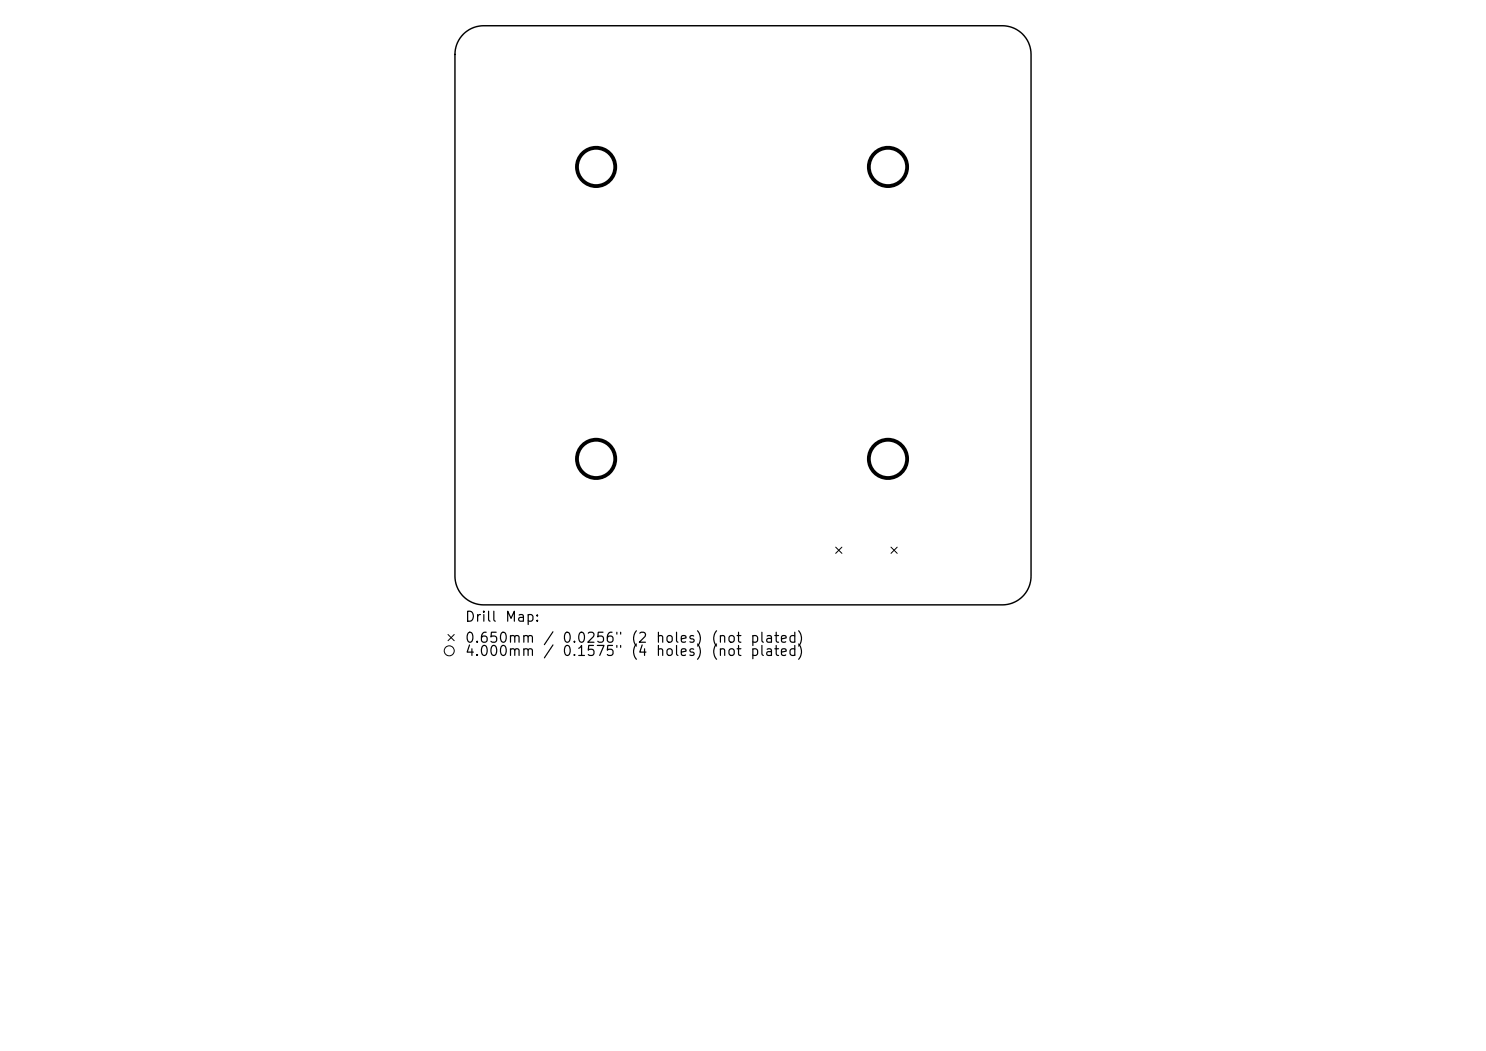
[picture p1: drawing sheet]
<svg xmlns="http://www.w3.org/2000/svg" width="297mm" height="210mm" viewBox="0 0 297 210" stroke-linecap="round" stroke-linejoin="round" font-family="sans-serif">
<defs><g id="words">
<g font-size="2">
<text x="92.8" y="124.7">Drill</text>
<text x="100.8" y="124.7">Map:</text>
<text x="92.8" y="128.9">0.650mm</text>
<text x="92.8" y="131.6">4.000mm</text>
<text x="108.4" y="128.9">/</text>
<text x="108.4" y="131.6">/</text>
<text x="112.2" y="128.9">0.0256&quot;</text>
<text x="112.2" y="131.6">0.1575&quot;</text>
<text x="126" y="128.9">(2</text>
<text x="126" y="131.6">(4</text>
<text x="130.9" y="128.9">holes)</text>
<text x="130.9" y="131.6">holes)</text>
<text x="142" y="128.9">(not</text>
<text x="142" y="131.6">(not</text>
<text x="149.8" y="128.9">plated)</text>
<text x="149.8" y="131.6">plated)</text>
</g>
</g></defs>
<path d="M92.6 6.8a5.7 5.7 0 0 1 4.1-1.7h103.6a5.7 5.7 0 0 1 5.8 5.8v104.2a5.7 5.7 0 0 1-5.8 5.8h-103.6a5.7 5.7 0 0 1-5.8-5.8v-104.2a5.7 5.7 0 0 1 1.7-4.1z" fill="none" stroke="#000" stroke-width=".29"/>
<g fill="none" stroke="#000" stroke-width=".2">
<path d="M167 109.3l1.3 1.3M168.3 109.3l-1.3 1.3M178.1 109.3l1.2 1.3M179.3 109.3l-1.2 1.3M89.5 126.8l1.3 1.2M90.8 126.8l-1.3 1.2"/>
<circle cx="89.8" cy="130" r="1"/>
</g>
<g fill="none" stroke="#000" stroke-width=".77">
<circle cx="119.1" cy="33.4" r="3.8"/>
<circle cx="177.5" cy="33.4" r="3.8"/>
<circle cx="119.1" cy="91.7" r="3.8"/>
<circle cx="177.5" cy="91.7" r="3.8"/>
</g>
<use href="#words"/>
</svg>
